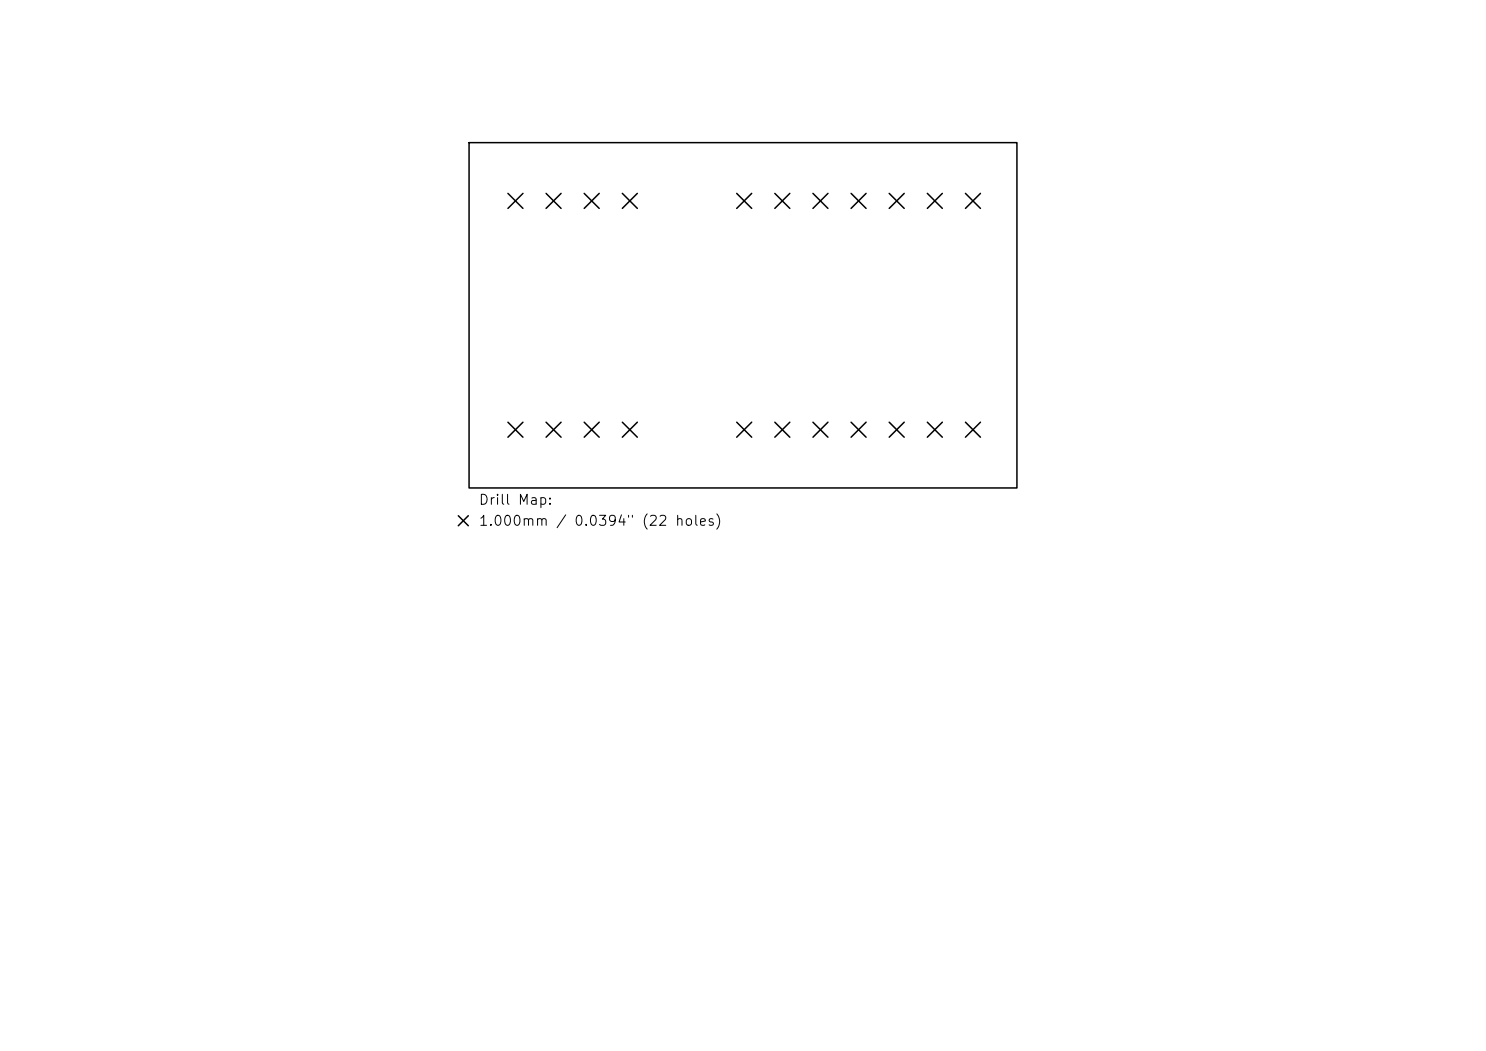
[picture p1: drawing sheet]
<svg xmlns="http://www.w3.org/2000/svg" width="297mm" height="210mm" viewBox="0 0 297 210" stroke-linecap="round" stroke-linejoin="round" font-family="sans-serif">
<defs><g id="words">
<g font-size="2">
<text x="95.5" y="101.4">Drill Map:</text>
<text x="95.5" y="105.6">1.000mm / 0.0394&quot; (22 holes)</text>
</g>
</g></defs>
<g fill="none" stroke="#000" stroke-width=".3">
<path d="M93.8 28.5h109.5v69h-109.5zM101.5 38.6l3 3M104.5 38.6l-3 3M109.1 38.6l3 3M112.1 38.6l-3 3M116.8 38.6l3 3M119.8 38.6l-3 3M124.4 38.6l3 3M127.4 38.6l-3 3M147.2 38.6l3 3M150.2 38.6l-3 3M154.9 38.6l3 3"/>
<path d="M157.9 38.6l-3 3M162.5 38.6l3 3M165.5 38.6l-3 3M170.1 38.6l3 3M173.1 38.6l-3 3M177.7 38.6l3 3M180.7 38.6l-3 3M185.3 38.6l3 3M188.3 38.6l-3 3M193 38.6l3 3M196 38.6l-3 3M101.5 84.4l3 3"/>
<path d="M104.5 84.4l-3 3M109.1 84.4l3 3M112.1 84.4l-3 3M116.8 84.4l3 3M119.8 84.4l-3 3M124.4 84.4l3 3M127.4 84.4l-3 3M147.2 84.4l3 3M150.2 84.4l-3 3M154.9 84.4l3 3M157.9 84.4l-3 3M162.5 84.4l3 3"/>
<path d="M165.5 84.4l-3 3M170.1 84.4l3 3M173.1 84.4l-3 3M177.7 84.4l3 3M180.7 84.4l-3 3M185.3 84.4l3 3M188.3 84.4l-3 3M193 84.4l3 3M196 84.4l-3 3M91.6 103.1l2 2M93.6 103.1l-2 2"/>
</g>
<use href="#words"/>
</svg>
